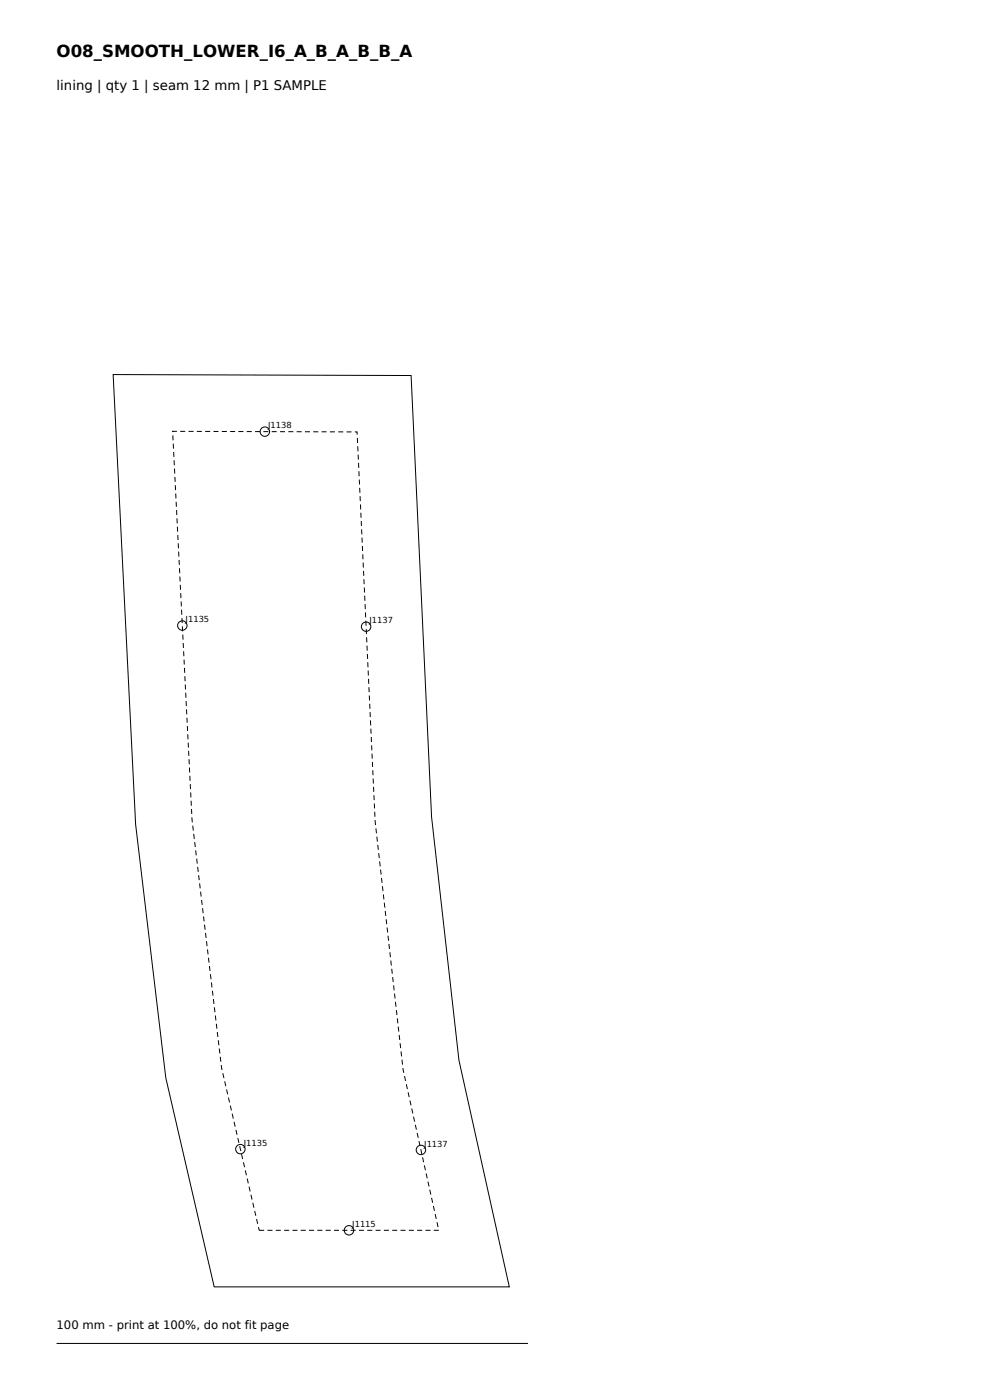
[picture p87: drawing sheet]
<svg xmlns="http://www.w3.org/2000/svg" width="210mm" height="297mm" viewBox="0 0 210 297" stroke-linecap="round" stroke-linejoin="round" font-family="sans-serif">
<defs><g id="words">
<text font-size="3.5" x="12" y="12">O08_SMOOTH_LOWER_I6_A_B_A_B_B_A</text>
<text font-size="2.8" x="12" y="19">lining | qty 1 | seam 12 mm | P1 SAMPLE</text>
<text font-size="2.5" x="12" y="282">100 mm - print at 100%, do not fit page</text>
<g font-size="1.8">
<text x="56.9" y="90.9">J1138</text>
<text x="39.4" y="132">J1135</text>
<text x="78.4" y="132.2">J1137</text>
<text x="51.7" y="243.1">J1135</text>
<text x="90" y="243.2">J1137</text>
<text x="74.7" y="260.3">J1115</text>
</g>
</g></defs>
<g fill="none" stroke="#000" stroke-width=".21">
<path d="M24 79.5l63.2 .2 4.3 93.6 5.9 51.6 10.6 48.1h-62.6l-10.2-44.4-6.4-53.7zM12 285h100"/>
<circle cx="56.2" cy="91.6" r="1"/>
<circle cx="38.7" cy="132.7" r="1"/>
<circle cx="77.7" cy="132.9" r="1"/>
<circle cx="51" cy="243.8" r="1"/>
<circle cx="89.3" cy="244" r="1"/>
<circle cx="74" cy="261" r="1"/>
</g>
<path d="M36.6 91.5l39.1 .1 3.9 82.7 5.9 52.6 7.6 34.1h-38.1l-8-34.4-6.3-52.7z" fill="none" stroke="#000" stroke-width=".21" stroke-dasharray="1.1 .7" stroke-linecap="butt"/>
<use href="#words"/>
</svg>
